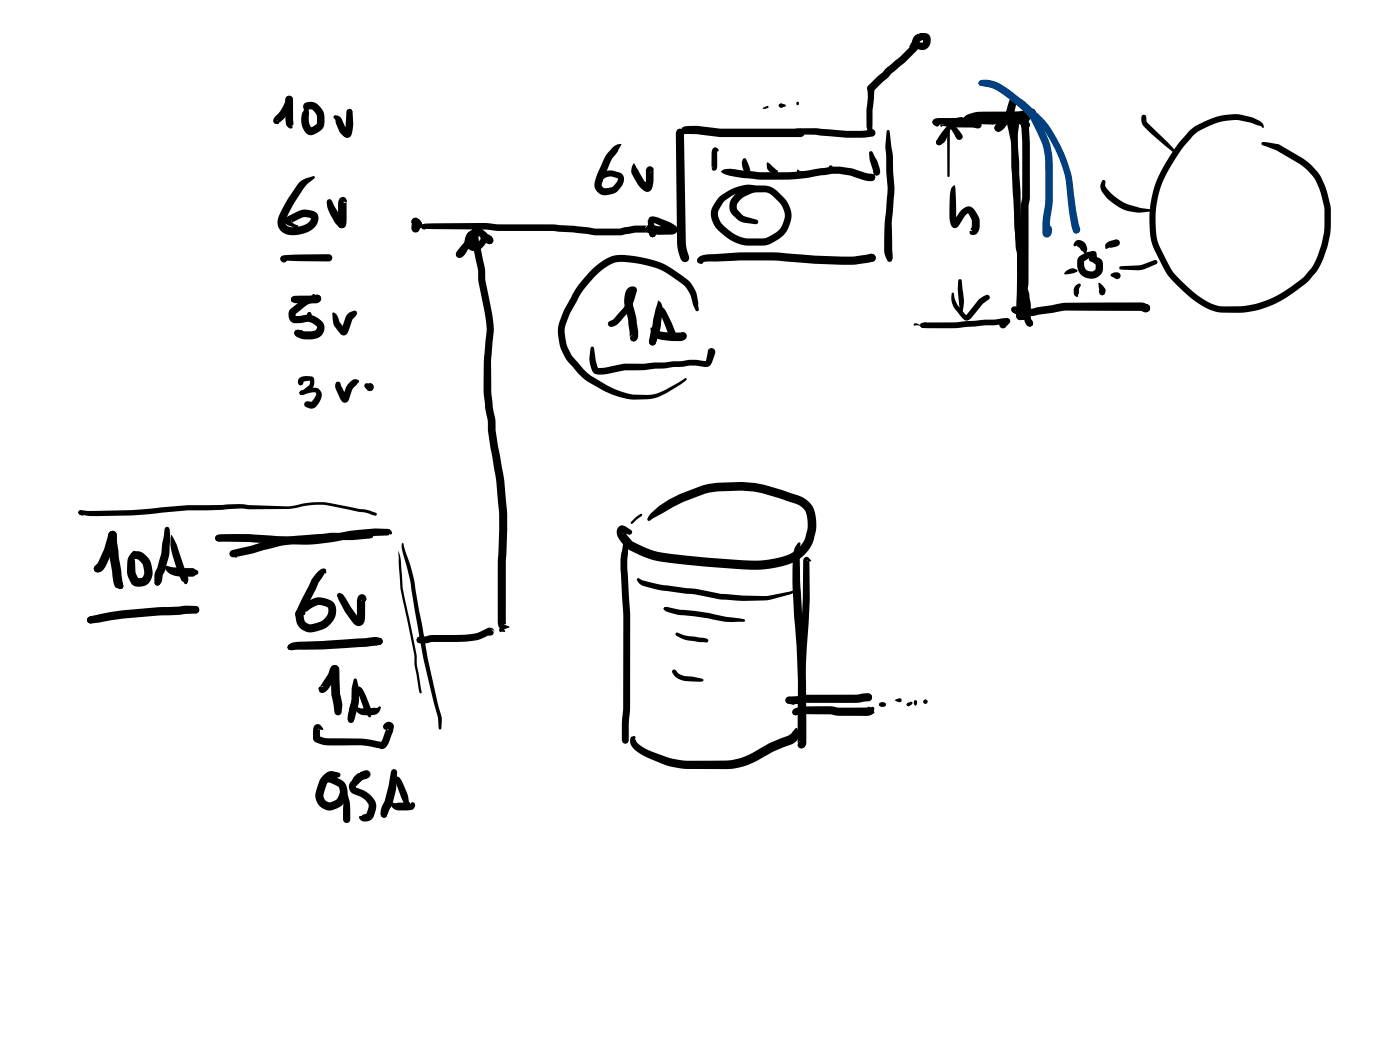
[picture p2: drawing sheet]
<svg xmlns="http://www.w3.org/2000/svg" width="285mm" height="214mm" viewBox="0 0 285 214" stroke-linecap="round" stroke-linejoin="round" font-family="sans-serif">
<g fill="#000">
<path d="M177.4 16.9l2.3-2.2 .8-.9 2.8-2.3 2.2-2.2 .7-1 .9 .2 .2 .9-.6 .9-2.4 2.3-2.8 2.4-.8 .9-2.6 2.4a.82 .82 0 0 1-1.3 .2 .82 .82 0 0 1 .2-1.3zM186.2 7.3a1.91 1.91 0 0 1 2.8 .2l-1.7 .8-.1 .2 .6 .2 .1-.7 .3 .2h-.5l-.4 .1-1.8 1.4h-.3v-.3a5.4 5.4 0 0 1 1.7-2.3 1.51 1.51 0 0 1 2.6 .8 1.94 1.94 0 0 1-.9 2.1 1.94 1.94 0 0 1-2.3-.3 1.63 1.63 0 0 1-.1-2.4zM58.3 19.7a.87 .87 0 0 1 1.2 .1 .87 .87 0 0 1 .1 1.1l-.5 1.3a5.4 5.4 0 0 1-2.4 2.7l-.3-.4 .4 .5a.73 .73 0 0 1-1.1 0 .73 .73 0 0 1 .2-1.1l.1-.2a6.6 6.6 0 0 0 2.1-3.1zM58.3 19.7a.86 .86 0 0 1 1.1 0 .86 .86 0 0 1 .3 1l.1 4.4-.2 .4-.2 .1 .1 .1a.44 .44 0 0 1-.3 .5 .44 .44 0 0 1-.5-.2l-.1-.1a1.57 1.57 0 0 1-.5-1.5v-4.1zM62 21a2.39 2.39 0 0 1 2.8 .4 4 4 0 0 1 .8 4.9l-.8 .6a1.85 1.85 0 0 1-2.3 .4 4.1 4.1 0 0 1-.5-5.2l.4-.8a5 5 0 0 1 .5 3.2l.1 .8 .4 .7h-.2l1.3-.8v-1.8l-.8-1-.4-.1h-.6v-.3l-.3 .7a.64 .64 0 0 1-.6-.7l-.1-.5zM61 37l1.2-.7 1.6-.4h.2l.1 .2-1.6 1.4-.8 1.1a23.3 23.3 0 0 0-3.6 6.5 1.08 1.08 0 0 0 1.3 1.2 4.2 4.2 0 0 0 3.7-1.4l.2-.6 .1 .2-1.4-.3-2.7 1.1v-.4a1.11 1.11 0 0 0 1 .9l.4 .1a.4 .4 0 0 1-.2 .4 .4 .4 0 0 1-.5 0l-.8-.2a1.07 1.07 0 0 1-1.2-.9 1.07 1.07 0 0 1 .7-1.2l1.9-1a3.7 3.7 0 0 1 3.1-.1 1.8 1.8 0 0 1 .6 3 6 6 0 0 1-6.6 1.5 2.79 2.79 0 0 1-.7-4 38.9 38.9 0 0 1 4-6.4zM68 23.6a1.18 1.18 0 0 1 1.3 .2l1.2 2.4-.1-.1 .6 .6-.3-.1-.6 .3 .4-4.1 .2-.5 .5-.1 .4 .1 .2 .5a11.3 11.3 0 0 1-.1 4 1.09 1.09 0 0 1-1.5 1.1l-.9-.8a5.4 5.4 0 0 1-1-2.4v-.2l-.4-.7zM70.7 22.3l.5-.1 .4 .1 .2 .5-.5 .6h-.3l-.5-.6zM124.7 30a2.33 2.33 0 0 1 1.8-.7l-.4 .8a4.9 4.9 0 0 1-1.4 2.2l-.6 1.2a14.3 14.3 0 0 0-1.6 4.2l.6 .6 1.7-.3 .8-1 .2-.6-1.2-.5a2.19 2.19 0 0 0-1.9 .7l-.2 .6a.68 .68 0 0 1-.7-.2 .68 .68 0 0 1-.1-.8 2.66 2.66 0 0 1 3.2-1.4l1.2 .3a1.81 1.81 0 0 1 .3 3 3.6 3.6 0 0 1-4.4 1.3 2.16 2.16 0 0 1-.8-2.7l1.1-2.8a9 9 0 0 1 2.4-3.9zM129.1 33.2l2 3.5 .9 .9h-.3l-.4 .2 .2-1v-2.1a.75 .75 0 0 1 .9-.8 .75 .75 0 0 1 .6 1l-.7 .1a.5 .5 0 0 0 .8-.3l-.1 2.3a1.93 1.93 0 0 1-1.1 2.1 3.4 3.4 0 0 1-2.2-1.9l-.5-.9a2.42 2.42 0 0 1-.1-3.1zM137.9 26.4a.72 .72 0 0 1 .8-.1 .72 .72 0 0 1 .4 .6l-.3 .8-.4 .2a1.26 1.26 0 0 1-.6-1.2zM138.9 26l.2-.1a6 6 0 0 1 3.1-.3l.3 .1a34.7 34.7 0 0 0 8.4 .5h12.1a.85 .85 0 0 1 .8 .9 .85 .85 0 0 1-.8 .8h-12.1a36.4 36.4 0 0 1-8.9-.6h-2.3l.3-.2a.74 .74 0 0 1-1.1 0 .74 .74 0 0 1 0-1.1z"/>
<path d="M137.9 26.4a.83 .83 0 0 1 .9-.1 .83 .83 0 0 1 .5 .8l.3 22.4 .2 1.3 .5 1.3a.9 .9 0 0 1-.6 1.3 .9 .9 0 0 1-1.2-.8l-.4-1.4-.2-1.7-.3-22.4zM138.9 26.1a.73 .73 0 0 1 1.1 .1h-.3l.5 .2 .1 .4a.93 .93 0 0 1-1.5 .2l-.1-.4zM145.2 30.2l.1-.1a.65 .65 0 0 1 .7 0 .65 .65 0 0 1 .3 .7l-.3 .1-.4-.1 .4-.1v3.4l-.2 .5-.5 .2-.3-.2-.1-.2 .1-.3 .3-.1-.4 .1v-3zM146.9 34.8a4.3 4.3 0 0 1 3.6-.2 53.8 53.8 0 0 0 17.4-.4l1.2-.2 1.9-.1 2.3 .4 1 .3a6.5 6.5 0 0 0 3.2 .8 .72 .72 0 0 1 .7 .7l-.2 .5-.5 .3a8.1 8.1 0 0 1-4.1-1.1l-2.4-.4h-1.6a61.6 61.6 0 0 1-14.8 1.2l-1.3-.2a16 16 0 0 1-6.4-1.3l-.1-.2zM151.3 32.3l.3-.1 .3 .1 .7 1.7 .3 1.1-.2 .4-.4 .2a2.67 2.67 0 0 1-1-3.4zM146.4 40.2a9.6 9.6 0 0 1 6.7-2.5l2.3 .9 .2 .2-.2 .2-1.4-.1a7.6 7.6 0 0 0-7 2.7l-.3 .6a2.77 2.77 0 0 0 .8 3.9 7.5 7.5 0 0 0 6.3 2.4h1.2a5.1 5.1 0 0 0 4.8-4.4l-.1-.7a6.4 6.4 0 0 0-3.5-4.2h-2.3l-.9 .2-1.9 .9-1 1.3-.1 .6 .1 .5 1 1.1 .6 .3 2.3 .6 .3 .2 .1 .3-.1 .3-.4 .2-2.8-.5-.8-.3-1.2-1.2a2.83 2.83 0 0 1 .3-3.8l.4-.5a7.1 7.1 0 0 1 3.1-1.5l1-.1h1.9a5.3 5.3 0 0 1 3.6 2.3 5.6 5.6 0 0 1-2 9.3l-.7 .3a11.1 11.1 0 0 1-7.8-.7 8 8 0 0 1-4-4.2l-.2-1a3.9 3.9 0 0 1 1.1-2.9zM156.1 33.2l.2-.2 .4 .3 1.6 1.4a.53 .53 0 0 1-.1 .5 .53 .53 0 0 1-.6 .1 1.73 1.73 0 0 1-1.5-2.1zM161.9 26.3l1.1-.2 3.9 .1a45.7 45.7 0 0 0 9.5 .4l1-.3a.78 .78 0 0 1 .9 .7 .78 .78 0 0 1-.8 .8 34.1 34.1 0 0 1-8.5-.1l-3-.3h-3.7l.4-.3v-.3l.1 .5-.1 .3-.3 .2a.9 .9 0 0 1-.5-1.5zM162.3 34.7l.1-.2 .6 .3 1.3 .3a.63 .63 0 0 1-.7 .8h-.6l-.4-.3-.3-.4zM168.8 33.8l.3-.2 .4 .3 .2 1.2-.3 .1-.5-.4-.2-.7zM176.8 17.4a.83 .83 0 0 1 1.1 .1 .83 .83 0 0 1 .1 1.1v1.3a25 25 0 0 0-.4 5.8v.4l-.2-.1 .2 .3a.57 .57 0 0 1-.7 .4 .57 .57 0 0 1-.4-.7l-.1-.3a26 26 0 0 1 .3-5.9v-.1a3.8 3.8 0 0 1 .1-2.3zM176.7 35.5l.3-.1 1 .3 .2 .4-.2 .5-.5 .2-.4-.1-.4-.7z"/>
<path d="M176.8 26l.5-.1 .2 .1 .1 .2-.1 .4-.3 .2-.4-.1-.1-.4zM177 30.9l.3-.1 .4 .2 .8 1.7 .6 1.5 .1 .9-.2 .5-.5 .2a1.15 1.15 0 0 1-.8-1.2l-.6-2.1-.2-1.4zM180.6 26.5l.2-.1 .3 .4 .7 5v3a27.7 27.7 0 0 1 0 8 43.7 43.7 0 0 0-.1 8.2l.1 1.3-.3 .9-.4 .2-.4-.2-.3-.6a6.1 6.1 0 0 1-.4-3.5l.3-5a33.4 33.4 0 0 0 .2-8.8l-.2-5.7zM196.6 24.4l.3-.2 5.3-.2 2.1-.2 3-.1 1.3-.2a.8 .8 0 0 1 1.1 .6l-.2 .5-.9 .2a13.4 13.4 0 0 1-4.5 .3l-1.9 .3-5.3-.2-.3-.1-.2-.4zM196.5 23.7l.8-.5a7.3 7.3 0 0 1 3.2-.5 47.9 47.9 0 0 0 8.4-.3l.6-.2a.91 .91 0 0 1 1.2 .3 .91 .91 0 0 1-.3 1.2l-.7 .1 .2-.1a3.6 3.6 0 0 1-2.4 .6h-8.3l-1.8 .4-.3-.3 .5 .6a.75 .75 0 0 1-1.2 .1 .96 .96 0 0 1 .1-1.4zM203.8 24a2.97 2.97 0 0 1 3.7-.4l2.1 1.3 .1 .6-.2 .4-.4 .2-.6-.4 .1 .3-1.9-1.3-.9-.2-.6 .1a2.96 2.96 0 0 0-1.3 1.5l-.1 .1 .1-.3v.2a.73 .73 0 0 1-.7 .7l-.4-.2-.3-.4v-.4zM205.8 20l.5-.2 .4 .1 .2 .6-.3 .5-.3 .1-.4-.1-.3-.5zM205.2 22.7l.8-.2 .2 .2-.4 .4 .3 1.4a28.1 28.1 0 0 1 1.4 8.7l.3 6.1a65.1 65.1 0 0 0 .6 12l.2 13.1a.84 .84 0 0 1-.9 .8 .84 .84 0 0 1-.8-.8l.2-13.3a55.8 55.8 0 0 1-.6-11.8l-.3-6.1a35.2 35.2 0 0 0-1.3-8.6 2.18 2.18 0 0 1 .3-1.9zM205.7 20.1l.6-.3 .4 .2 .2 .8a8.7 8.7 0 0 1-2.8 5.7 .83 .83 0 0 1-1.2 .2 .83 .83 0 0 1-.2-1.2l.5-.2h-.2l1.8-2.4zM208.5 25.1l.7-.1-.1-.1 .4 .2 .1 .4-.1 .4-.4 .2-.3-.2-.4-.6zM206.5 24.1a2.16 2.16 0 0 1 1.6-.3l.6-.2-.2 .2 .5-.3 .5 .2 .2 .5-.1 .3-.3 .2-.6 .3-1.5 .1 .3-.3-.1 1.1a42.2 42.2 0 0 0-.2 7.8l.9 16.6 .3 1.3v3.1l.6 3.4 .5 1.6 .3 1.9 .1 3.2 .3 .5-.5-.1 .5 .2 .2 .4-.2 .5a1.12 1.12 0 0 1-1.6-1.1l-.1-3.4-.3-1.8-.5-1.7-.6-3.6v-3l-.3-1.3-.9-16.7a39 39 0 0 1 .3-8.4v-.8zM208.5 22.6l.5-.3h.6a.84 .84 0 0 1 1.3 .4 .84 .84 0 0 1-.8 1.1l-.8-.2 .3-.1-.2 1.7 .3 3.7v11.4l-.3 1.8v15l-.1 1.4a7.5 7.5 0 0 0-.5 3.7l.3 .8v1.4a.75 .75 0 0 1-.8 .7 .75 .75 0 0 1-.7-.7l-.1-1.1-.3-1.2a10.6 10.6 0 0 1 .6-4.3v-13.2a11.9 11.9 0 0 1 .3-4.1v-.2a125.2 125.2 0 0 0-.2-14.4v-1.2a3.4 3.4 0 0 1 .6-2.1z"/>
<path d="M57.3 52.2l.6-.2 2.2-.2h6.8a.74 .74 0 0 1 .8 .7 .74 .74 0 0 1-.8 .7l-9-.2 .1-.4-.1 .1 .3 .1 .1 .3a.7 .7 0 0 1-1 .1 .7 .7 0 0 1 0-1zM66.7 40.7l.4-.2a1.69 1.69 0 0 1 .9 1.3l1.4 2.5 .6 .7a.82 .82 0 0 1 .4 .9 .82 .82 0 0 1-.8 .6 3.4 3.4 0 0 1-1.8-1.9l-1.1-2.3-.2-1.2zM69.1 40.4a.83 .83 0 0 1 1-.2 .83 .83 0 0 1 .5 .9h-.6a.32 .32 0 0 0 .2 .2 .32 .32 0 0 0 .4-.1v4a.91 .91 0 0 1-.7 1.2 .91 .91 0 0 1-1.1-.8l.2-.5-.2 .2v-4zM84.1 45.2a1.03 1.03 0 0 1 1.2-.2 1.03 1.03 0 0 1 .6 1.1l-.5 .5h-.5l.4-.2 .2-.3a.92 .92 0 0 1-.9 1.3 .92 .92 0 0 1-.8-1.3zM84 44.6a1.16 1.16 0 0 1 1.8 1 .75 .75 0 0 0-.7-.7 .89 .89 0 0 1 .5 1.5 .89 .89 0 0 1-1.5-.4l-.1-.3 .1 .3-.1-.2a.86 .86 0 0 1 0-1.2zM84 44.6l.3-.2h.6l.9 .9v.4l-1.5 .3-.4-.3-.1-.5zM85.9 45.8l.9-.3 11.9-.1 2.9 .3h11l7.2 .6a12.9 12.9 0 0 0 4.6 .2h1.9l1.6-.3a10.1 10.1 0 0 1 3.9-.3l-.3 .3-.1 .3 .6-.7 .6 .7a.85 .85 0 0 1-.8 .8l-2.6 .1-2.7 .5h-2.1a15.4 15.4 0 0 1-4.9-.3l-6.9-.6h-11l-2.9-.3-12.3-.1 .2-.2-.4 .2-.3-.1-.2-.3zM85.9 45.8l.3-.1 .3 .1 .3 .6-.1 .2a.65 .65 0 0 1-1-.4zM131.9 44.9l.2-.1 .5 .5 .5 .6 .3 .7a1.13 1.13 0 0 1-.5 1.7l-.5-.2-.5-1.2zM132.3 44.2a2.5 2.5 0 0 1 2.3 .3l2.1 .9a1.44 1.44 0 0 1 1.2 1.8l-.3 .3-.6 .2a12.8 12.8 0 0 1-4.6-.2l.5-.1-.5 .1a.9 .9 0 0 1-.8-1 .9 .9 0 0 1 1.1-.7l1.4 .3h2.6a.63 .63 0 0 0-.2 1l-.8-.6-3-1.2 .4-.5v.5l.5 2.3-.2 .5-.5 .2-.5-.2-.2-.5a6.2 6.2 0 0 0-.2-2.7zM131.8 46a.87 .87 0 0 1 .9-.1 .87 .87 0 0 1 .6 .8l-.4-.6a.8 .8 0 0 1 .5 .9 .8 .8 0 0 1-.7 .7 1.02 1.02 0 0 1-1-.5 1.02 1.02 0 0 1 .1-1.2zM142.2 52.5a2.89 2.89 0 0 1 2.4-.7 109.4 109.4 0 0 1 21.3 .2l7.6 .2 4-.5 .6 .2a.82 .82 0 0 1 .1 1 .82 .82 0 0 1-.8 .4h.1l-4 .6-7.6-.2a133 133 0 0 0-22.6-.4l-.4 .1v-.4l-.2-.2 .5 .6a.69 .69 0 0 1-.8 .3 .69 .69 0 0 1-.5-.8z"/>
<path d="M174.9 52.6l2.6-.9a.82 .82 0 0 1 .8 .5 .82 .82 0 0 1-.3 1l-.4 .1-2-.1-.7-.2zM59.5 60.4l.4-.1 .4 .2 .2 .5-.3 .5-.3 .1-.5-.2-.2-.4zM59.3 60.7l.6-.5h4.4l-.3 .1-.2 .4 .3-.5 .5-.2a.89 .89 0 0 1 .7 1 .89 .89 0 0 1-1 .8l-4.4-.1 .3-.1h-.3l-.5-.2-.2-.4zM60.2 67.3l1.2-.1 .2 .1 .1 .3-.1 .2-1 .6-.5-.2-.2-.4zM59.4 60.6l.5-.2 .4 .2 .2 .4-.2-.2 .2 .8-.2 .1-.9-.4-.2-.3zM60.9 77l.5-.3 .7-.1a1.73 1.73 0 0 1 1.8 .4 2.04 2.04 0 0 1-.8 2.5l-1.3 .9a.54 .54 0 0 1-.6-.1 .54 .54 0 0 1-.1-.6l.5-.1-.1-.1 1-.7a1.18 1.18 0 0 0 .6-1.5l.3 .2-1.7 .3 .1-.1-.2 .6-.4 .2a.81 .81 0 0 1-.5-1.1zM61.2 79.6l.3-.1a6.6 6.6 0 0 1 2.9-.5 1.62 1.62 0 0 1 .9 2.4 2.27 2.27 0 0 1-1.8 1.8l-1.4-.4-.2-.5 .2-.4 .4-.2 .9 .1 .8-1.1 .2-.5-.1-.3h-1l-1.9 .5-.3-.1-.1-.3zM59.1 62.9l1.4-1.1a5.5 5.5 0 0 1 4.4-1.7 .78 .78 0 0 1 .3 1.1 .78 .78 0 0 1-1.1 .1l.4 .2-.5 .1a4 4 0 0 0-2.6 1.3l-1.3 1.1 .1-.1 .1 .6-.3-.2 2.5-.2a3.9 3.9 0 0 1 3.5 2.3 2.24 2.24 0 0 1-1.5 2.5 5.1 5.1 0 0 1-4.4-.6 .91 .91 0 0 1 0-1l.5-.2 .5 .3-.1-.2 1 .2 1.4 .1 .8-.3 .4-.4-.1-.3-.5-.4-1-.5-2.1 .2a1.91 1.91 0 0 1-1.6-.3 2.1 2.1 0 0 1-.2-2.6zM67.7 63.7a.94 .94 0 0 1 1.1 .8l.4 1.2 1.1 1.4a.59 .59 0 0 0-.8 0l1.2-3 1-.7 .5-.2 .4 .2a1.23 1.23 0 0 1-.7 1.4l-.2 .3-.5 1.7a1.36 1.36 0 0 1-1.6 1.4l-1.6-2-.3-1.1zM68.4 77.8l.4-.1 .4 .1 .2 .8 1.2 2.2a.58 .58 0 0 0-.9 .1 5.8 5.8 0 0 1 1.6-3.2 1.16 1.16 0 0 1 1.5-.4l.2 .1 .1 .2-.7 .9a3.2 3.2 0 0 0-1.2 2.3 1.1 1.1 0 0 1-1.4 1.1l-.5-.7-1-2.1v-.9zM74.3 78.2l.4-.2 .9 .1a.82 .82 0 0 1 .4 1.1 .82 .82 0 0 1-1.1 .4l-.7-.8v-.3zM74.5 78.5l.3-.1a.74 .74 0 0 1 1.2-.1 .74 .74 0 0 1-.2 1.1l-.5 .2-.8-.5-.1-.3z"/>
<path d="M207.3 62.4l.4-.2 .5 .2 .2 .5 .2 1.5a.84 .84 0 0 1-.9 .8 .84 .84 0 0 1-.8-.8l.2-1.5zM208 63l.3-.1 .3 .1 .5 1.4a.75 .75 0 0 1-.8 .7 .75 .75 0 0 1-.7-.7zM206 62.6l.7-.2 1.1 .3-1.1 .5 .2-.2-.1-.4 1.4 .3a6.2 6.2 0 0 0 3-.3l2.3-.4a21.2 21.2 0 0 1 7.1-.6h11.8l1 .3h-.2a.84 .84 0 0 1 .9 .4 .84 .84 0 0 1-.1 1l-.6 .3-1-.3h-11.8a20.2 20.2 0 0 0-6.9 .5l-2.3 .3a6.6 6.6 0 0 1-5.2-.5 .7 .7 0 0 1-.2-1zM209.5 65.2l.3-.2a.76 .76 0 0 1 .5 .8 .76 .76 0 0 1-.6 .7l-.5-.2-.1-.5zM232.6 62.1l.3-.1 .7 .1a.73 .73 0 0 1 .6 .8 .73 .73 0 0 1-.8 .6l-.5-.1-.3-.3 .4 .1-.5-.5z"/>
<circle cx="139.4" cy="26.6" r=".74"/>
<circle cx="177.5" cy="36.1" r=".71"/>
<circle cx="203.2" cy="26.1" r=".74"/>
<circle cx="209" cy="24.1" r=".64"/>
<circle cx="209.1" cy="25.5" r=".62"/>
<circle cx="69.6" cy="45.6" r=".82"/>
<circle cx="60.6" cy="67.8" r=".66"/>
<circle cx="61.4" cy="80" r=".45"/>
<circle cx="233.3" cy="62.7" r=".83"/>
</g>
<g fill="#000">
<path d="M135.7 46.5l.4-.2 .5 .3 .2 .3-.2 .4-.5 .2-.4-.1-.2-.5z" fill-rule="evenodd"/>
<path d="M135.9 46.6l.5-.1v.9l-.2 .1-.3-.2-.2-.4z" fill-rule="evenodd"/>
<path d="M62.6 63.9h.8v.1l-.1 .4-.3 .1-.4-.1z" fill-rule="evenodd"/>
<path d="M62.6 63.7l.4-.1 .3 .1 .1 .3-.3 .4h-.3l-.3-.4z" fill-rule="evenodd"/>
<circle cx="136.4" cy="46.9" r=".44"/>
<circle cx="63" cy="63.9" r=".41"/>
<circle cx="63.8" cy="60.1" r=".24"/>
<circle cx="63.9" cy="60.1" r=".24"/>
</g>
<g fill="#004080">
<path d="M199.4 16.5l.4-.1 .3 .1 .5 .6a.65 .65 0 0 1-1.1 .3l-.3-.5z"/>
<path d="M199.5 16.4a6 6 0 0 1 5.4 1.5 23.2 23.2 0 0 1 6.3 5.7 20.3 20.3 0 0 1 3 7.5 84.4 84.4 0 0 1 .1 10.6 20.7 20.7 0 0 0-.5 5.6 .65 .65 0 0 0-1-.3l.1-.2a1.01 1.01 0 0 1 .7-.9l.4 .2a1.61 1.61 0 0 1-.7 2.3 .96 .96 0 0 1-1.1-1.1 25.3 25.3 0 0 1 .6-6.2v-6.5a13.3 13.3 0 0 0-1.1-6.6l-1-1.9a11 11 0 0 0-4.2-5.1 13.6 13.6 0 0 0-5.3-3.2l-1.8-.5-.2-.4z"/>
<path d="M204.9 19.2l.3-.1 2.5 .9a24.1 24.1 0 0 1 9.5 12.6 22.9 22.9 0 0 1 1.6 7.6 26.4 26.4 0 0 0 1.1 6.5l-.3 .7-.5 .2a.75 .75 0 0 1-.7-.9l-.1 .1a56 56 0 0 1-1.2-9.4 26.2 26.2 0 0 0-5.8-12.4l-4.3-4-2-1.2-.2-.4z"/>
<path d="M218.5 46.3l.8 .1-.2-.3 .5 .2 .2 .5-.2 .5-.5 .2-.3-.2-.3-.8z"/>
<circle cx="199.8" cy="16.9" r=".55"/>
<circle cx="219.2" cy="46.8" r=".73"/>
</g>
<g fill="#000">
<path d="M190 24.4l.4-.2 .7-.2h3.5l1.3-.2 .4 .2 .2 .4-.2 .4-.5 .3a4.1 4.1 0 0 1-2.2 .3h-2.9l.2-.2-.5 .2-.4-.1-.2-.4zM190 24.4l.4-.1 .4 .1 .5 .9-.2 .4a.88 .88 0 0 1-1-.3 .88 .88 0 0 1-.1-1zM192.5 26.1a1.44 1.44 0 0 1 2.3-.1l.8 1a.94 .94 0 0 1 0 1.4 1.13 1.13 0 0 1-1.3-1l-.6-1.1-.6 .2a6.4 6.4 0 0 0-1.4 2.6l.1-.1-.2 .4-.4 .2-.4-.2-.2-.6 .8-1.3zM191.7 25.6l2.1-.9a19.7 19.7 0 0 1 5.1 .1l.3 .1-.4 .2-.1 .2 .2-.3 .4-.2 .4 .2 .2 .4a1.06 1.06 0 0 1-1.7 .6l-4.5-.1zM192.9 25.4l.2-.1 .3 .3v10.2l-.3 .3-.2-.3zM193.7 24.3l.3-.2 .2 .1 .1 .3-1.7 4-.4 .5-.6 .4-.4 .2-.4-.2-.2-.4v-.3l.8-.7 .6-1.1zM194.1 37.8l.2-.1 .2 .2v.5l.2 5.9 .2 1a.58 .58 0 0 0-.8-.1l1.2-1.8a2.12 2.12 0 0 1 2.5-1.2 4.7 4.7 0 0 1 1.6 2.3l.1 1.6a1.44 1.44 0 0 1-1.9 1.7l-.2-.3 .1-.5 .4 .1a.67 .67 0 0 1 0-1.1v-1.1l-.8-1.5 .1-.1-.7 .6-1.2 1.9a.93 .93 0 0 1-1 .6 .93 .93 0 0 1-.8-.9l-.1-.3a25 25 0 0 1 .3-6.9zM224.5 36.7h.5v1.1a9.4 9.4 0 0 0 5.1 3.9l2.1 .7 2 .2 .2 .2-.2 .3a9.5 9.5 0 0 1-5-.3 8.6 8.6 0 0 1-5.2-4.6l.1-.7zM232.5 23.5l.4-.2 .3 .2 .3 1.4 1.6 1.5a30.3 30.3 0 0 1 4.6 4.7l-.3 .3a31.4 31.4 0 0 1-5.1-4.2l-1.7-1.9-.2-.8zM242 26.8a14.2 14.2 0 0 1 10.9-3.4 6.6 6.6 0 0 1 4.3 2l.2 .5-.2 .2-.4-.4-.5-.1a11.6 11.6 0 0 0-8.2-.7l-2.5 1-2 1.1a30.1 30.1 0 0 0-7.6 12.2 21.5 21.5 0 0 0-.2 10.2l.4 1.1a21.3 21.3 0 0 0 10.1 11.2l.7 .3a5.9 5.9 0 0 0 2.8 .4 19.3 19.3 0 0 0 13.4-4.3l2.4-1.9a10.8 10.8 0 0 0 2.6-4 17.9 17.9 0 0 0-.5-15.8 11.9 11.9 0 0 0-3-3l-4.9-2.8-2.7-1-.3-.4 .1-.2h1.1l2.4 .4 5 2.9a11.3 11.3 0 0 1 4.8 6.7 19.9 19.9 0 0 1-2.3 16.5 15.8 15.8 0 0 1-4.7 4.2 20 20 0 0 1-14.1 4 10.7 10.7 0 0 1-6.5-3 24.1 24.1 0 0 1-5.4-5.5l-1.5-3a11.9 11.9 0 0 1-1.7-6.8 21.9 21.9 0 0 1 4.2-13.7l1.9-2.7zM96.5 47.4a1.88 1.88 0 0 1 2.6 .1l.8 .8-.6 .1 .4-.2a.76 .76 0 0 1 .6 1.2 .76 .76 0 0 1-1.3 0l-1-1.2h-.7l-2.3 2.5-.9 1.2v-.4l.1 .3-.2 .5-.5 .2a.81 .81 0 0 1-.7-.6 .81 .81 0 0 1 .3-.9l1-1.1zM95.4 47.3l.1-.1a2.85 2.85 0 0 1 2.9-.4 2.52 2.52 0 0 1 .4 3 2.52 2.52 0 0 1-2.7 1.3 2.22 2.22 0 0 1-1.3-1.9 2.22 2.22 0 0 1 1.1-2.1h1.3l.1 .1-.8 .5a1.5 1.5 0 0 0-.4 1.6l.3 .4 .3 .1 .7-.6a.82 .82 0 0 0 .1-1.3l-1 .3-.8 .9a1.23 1.23 0 0 1-.7 1.1l-.3-.1a2.94 2.94 0 0 1 .7-2.8z"/>
<path d="M96.4 45.7l.5-.2 .5 .2 .2 .5-.4 .6a1.78 1.78 0 0 1-.4 1.5l-2.3 3.7a1.09 1.09 0 0 1-1.3 .4l-.4-.6 .2-.5 .5-.2 .3 .1-.5-.1 2.8-4.2 .6-.3-.3-.1-.2-.3zM98.6 47.7h.3a1.43 1.43 0 0 1 1.5 1.5l-.3 .4-.4 .1a.73 .73 0 0 1-.7-1l.1 .4-.3-.6-.3-.3zM193.8 59.6h.4l.2 1.3 .6 1.2 1.9 2.2h-.2l1.4-1.8a5.3 5.3 0 0 1 2.6-2.4l.3-.1 .4 .2 .1 .3a2.29 2.29 0 0 1-1.3 1.3l-2.2 2.6a1.16 1.16 0 0 1-1.9 .6l-1.3-1.7a3.9 3.9 0 0 1-1-3.5zM195.2 56.9l.3-.1 .2 .1 .1 .3 .5 4-.3 2.2-.3 .3-.2-.3a19.6 19.6 0 0 1-.3-6.5zM217 55.2l.1-.1a1.58 1.58 0 0 1 2.3 0l-.1 .2-.7 .3-1.8 .3-.2-.2zM218.9 49.2a1.47 1.47 0 0 1 2.2 .6l.3 .7a1.14 1.14 0 0 1-.5 1.1l-.7-.5-.4-.7-.4-.1-.1-.3-.4 .2-.3-.1-.1-.2zM219.1 58.1l.6-.4 .4 .4-.4 .6-.2 1.2a.4 .4 0 0 1-.2 .6 .4 .4 0 0 1-.5-.4l-.2-1.1zM219.6 52.3a5 5 0 0 1 3.3-1.2 1.05 1.05 0 0 1 .4 1.4l-.1 .1-.8-.4 .3 .1-1.1 .3-1 .6h.1v.6a1.35 1.35 0 0 0 .8 1.3 1.35 1.35 0 0 0 1.5-.2l.1-1.2 .1 .2-1.4-.7-.1-.4 .1-.4 .4-.1h1l1 .5 .4 .7v1.3a2.63 2.63 0 0 1-2.5 2 2.63 2.63 0 0 1-2.6-1.8l-.2-1.2a1.85 1.85 0 0 1 .3-1.5zM223.7 57.6l.3 .1 .5 .4a1.31 1.31 0 0 1 .4 1.9l-.5 .2a1.1 1.1 0 0 1-.7-1.1l.1 .1zM225.2 49.6l.8-.5 1.3-.4 .5 .2 .2 .5-.1 .4-.3 .3-1.3 .3h-.4l-.6 .3a.83 .83 0 0 1-.1-1.1zM226.2 55.8l.3-.1a1.42 1.42 0 0 1 1.5 0l.2 .5-.2 .5-.5 .2-1.3-.6-.1-.3zM228 54.3l4.2-.3 2.9-1.1 .4 .2 .2 .3-.3 .4-2.3 1-1 .2-3.9-.1-.2-.1-.1-.3z"/>
<path d="M120.3 70.7l.3-.2 .2 .2 .2 .2 .3 2.6 .5 1.5-.1-.1 2.1-.2a11 11 0 0 1 3.9-.7h.4a20.3 20.3 0 0 0 5.1-.2h2.2l5.2-.5h1.2l1.9 .3 .4-2a.79 .79 0 0 1 .9-.7 .79 .79 0 0 1 .6 1l-.6 1.9a1.3 1.3 0 0 1-1.6 .9l-1.8-.3h-1.2l-5.2 .6-1.8 .1a23.2 23.2 0 0 1-5.7 .3l-2.7 .4a7.5 7.5 0 0 1-3.7 .4l-.4-.3-.4-.5-.4-1.7-.1-.7zM127.7 58.8a1.19 1.19 0 0 1 2 0 10.3 10.3 0 0 1-2.4 5.5l-.9 1.1a2.85 2.85 0 0 1-1.8 1.2l-.7-.2-.1-.5a1.22 1.22 0 0 1 .9-.8l1.6-1.7a7 7 0 0 0 2.2-4.4 .65 .65 0 0 0 .5 .7l-.2 .9v1.3a19.4 19.4 0 0 1 1.1 6.8l-.3 .6-.7 .3-.5-.2-.2-.5 .2-.5 .4-.2-.6 .3a22.6 22.6 0 0 0-1.1-6.4v-1.4a3.1 3.1 0 0 1 .6-1.9zM134 62.7a.94 .94 0 0 1 1.5 .6l1.3 2.5 .9 2.2v.4a.69 .69 0 0 1-.6 .8l-.3-.4-.3 .1-.4-.7-1.8-4.8 .1-.1h-.2l-.2 .3a12.1 12.1 0 0 0-.5 6 .68 .68 0 0 1-.6 .7 .68 .68 0 0 1-.7-.7l.9-4.8 .3-1zM132.4 66.8l.3-.1a7 7 0 0 0 4.7 1h1.3a.9 .9 0 0 1 1.1 .8 .9 .9 0 0 1-1.1 .9 10.4 10.4 0 0 1-5.5-.8 2.64 2.64 0 0 1-.8-1.8zM134 61.2a2.19 2.19 0 0 1 .9 2.5l-.7 4-.6 2-.2 .4-.5 .2a.82 .82 0 0 1-.8-1l1.3-5.9zM120.3 55.1a8.8 8.8 0 0 1 6-3.2 20.5 20.5 0 0 1 13.4 4.8 6.4 6.4 0 0 1 2.2 3.3l.4 3-.1 .3-.3 .1a1.37 1.37 0 0 1-.7-1.1l-.5-2-.4-.8a4.1 4.1 0 0 0-1.4-1.7 18.7 18.7 0 0 0-13.7-4.3 13.4 13.4 0 0 0-5.7 4.7l-1.4 1.8-1.6 3a11.9 11.9 0 0 0-1.5 4.7v.4a8.3 8.3 0 0 0 1.9 4.9l1 1a10.1 10.1 0 0 0 2.5 2.5 19.9 19.9 0 0 0 8.6 3.8l3.5 .1a7.2 7.2 0 0 0 2.9-1l4.1-2.4h.3l-.1 .4a22.9 22.9 0 0 1-6 3.5 12.8 12.8 0 0 1-4.7 .5 18.9 18.9 0 0 1-9.3-3.7 21.3 21.3 0 0 1-4.1-4.1 9.8 9.8 0 0 1-.3-11.3l.9-1.7a18.9 18.9 0 0 1 4.1-5.5zM186.1 65.9h.5l.8 .3-1.2 .1-.2-.2zM187.5 65.9l.4-.2a79.7 79.7 0 0 0 12.6-.6l2.5-.1a4.2 4.2 0 0 1 2.5-.1l.2 .5a1.02 1.02 0 0 1-1.3 .5l-1.7 .3h-1.8a75.4 75.4 0 0 1-12.9 .6l-.5-.2-.2-.4zM187.4 66l.2-.2 .8-.2 .3 .3-.6 .8-.2 .1-.4-.2-.2-.4zM203.8 65.4l.1-.1a1.76 1.76 0 0 1 1.6-.4l.2 .5-.1 .2-.7 .9 .1-.3-.3 .5-.5 .2a.78 .78 0 0 1-.7-.9zM16 104.1l.5-.2 2.1 .1a103.8 103.8 0 0 0 11.7-.4l7.9-.7 7-.1 3.4-.2 2 .2 8.8 .2a18.7 18.7 0 0 1 10.5 0l3.2 .6a8.2 8.2 0 0 1 3.6 .9l-.1 .4a1.32 1.32 0 0 1-1.4-.3l-5.4-1.1a18 18 0 0 0-10.3 0l-8.9 .2-1.3-.2-4 .3-7 .1-6.6 .7a98.2 98.2 0 0 1-12.1 .5l-3.2-.3-.3-.1-.1-.4zM16.1 104l.3-.1 .6 .3 .2 .4-.1 .3-.3 .1-.7-.3-.1-.3z"/>
<path d="M22.4 108.3l.5-.2a.87 .87 0 0 1 .9 1.1l-.3 .8a18.6 18.6 0 0 1-2.5 6 1.24 1.24 0 0 1-1.8 .3l-.1-.5a.73 .73 0 0 1 .9-.7h-.4l.6-1.1a20.4 20.4 0 0 0 1.9-5.3zM19.7 114.9l.3-.1 .4 .2 .2 .4-.3 .9-.5 .2-.5-.2-.2-.5zM22.3 108.3a.9 .9 0 0 1 1-.1 .9 .9 0 0 1 .5 1l.4 4.3 .8 5.1-.1-.2 .1 .4h-.4l.4 .1 .2 .4-.2 .5a1.29 1.29 0 0 1-1.4-.1 1.29 1.29 0 0 1-.5-1.2 67.8 67.8 0 0 1-1.1-9.5zM24.1 119l.2-.2-.1 .2h.2l.4-.5a1.06 1.06 0 0 1 0 1.4h-.2l-.4-.1-.2-.5zM27 112.3l.3-.2 .3 .3-.2 1.3 .2 2.1a3.4 3.4 0 0 0 .6 2.1l-.1-.2a1.01 1.01 0 0 0 1.3-1.2l-.5-1.8-.8-.8-.8-.1 .1-.5-.2 .2a.52 .52 0 0 1-.5-.4 .52 .52 0 0 1 .2-.6l.3-.1a3.1 3.1 0 0 1 3.6 2.7 3.2 3.2 0 0 1-1.3 4.2 2.27 2.27 0 0 1-3.3-1.6 8 8 0 0 1-.1-4.2zM32.2 117.1l.2-.2 .2 .2v1.6l-.2 .4-.4 .1-.4-.2-.1-.4zM33.7 115.3l.3-.1 .9 .3 1.9 .2h2.5l1 .5 .1 .3-.1 .4-1 .5a8.6 8.6 0 0 1-4.9-.7l-.8-1zM33.7 107.4l.3-.2 .4 .2 .1 .4 .1 2.3a18.4 18.4 0 0 1-1.5 7.1v.2a1.9 1.9 0 0 1-.5 1.5l-.5 .3-.5-.1-.2-.5 .2-2.1a22.6 22.6 0 0 0 1.6-6.7zM34.9 108.9a13.1 13.1 0 0 1 1.6 3.7l1.7 4.6a1.31 1.31 0 0 1-.4 1.8l-.8-.8-.3-.4-1.6-4.8a7.9 7.9 0 0 1-.2-4.1zM44 109.1l.3-.2a65.7 65.7 0 0 1 10.9 .1l7.2 .3a49.6 49.6 0 0 0 9-1.2l1.9-.2a20.5 20.5 0 0 1 6-.1h.1a.79 .79 0 0 1 .3 .9l-.5 .1-.1 .2a49.6 49.6 0 0 0-11.5 1.4l-4.6 .5-6.6-.1a110.4 110.4 0 0 0-11.8-.6l.3-.1-.4 .1-.5-.2-.2-.4zM44 109.1l.5-.1 .8 .5 .7-.2 .2 .2-.6 .5-.5 .2a.8 .8 0 0 1-1-.1 .8 .8 0 0 1-.1-1zM46.9 112.3l.5-.3 3.8-.9 2.1-.7a33.4 33.4 0 0 1 7.8-1.4l6.2-.5h1.8a30 30 0 0 1 6.6 .4l.3 .3-.3 .3a30 30 0 0 1-6.6 .5h-1.6l-6.3 .6a51 51 0 0 0-10.3 2.2l-3.4 .7a.74 .74 0 0 1-.8-.8z"/>
<path d="M47 112.2a.67 .67 0 0 1 1 .1l-.1 .2 .4 .8-.1 .2-.1 .1-.9-.4h-.2a.63 .63 0 0 1 0-1zM64.8 116.3l.4-.3a.62 .62 0 0 1 .8-.3 .62 .62 0 0 1 .3 .8l-.4 .1 .2 .1-.1 .1-1.2 1.9v-.1l-3.1 6.7a.82 .82 0 0 1-1.1 .5 .82 .82 0 0 1-.4-1.1l2.5-5.2a7.7 7.7 0 0 1 2.1-3.2zM65.7 115.9l.3-.1 .3 .1 .1 .8-.2 .1-.5-.3-.1-.3zM81.1 112.1l.3 .8a33.9 33.9 0 0 1 .6 7l2.8 13.4 .1 2.2 1 5.5-.3 .2-.2-.2-.1-.6-.9-4.9v-2.1l-1.8-8.6a51.8 51.8 0 0 1-1.5-12.6zM82 110.5l.2 .2 .5 2.1a29.2 29.2 0 0 1 1.9 7.2l1.3 6.8a158.9 158.9 0 0 0 3.4 17.1l.4 1.4a5.3 5.3 0 0 1 .2 3l-.3 .2-.3-.2-.2-2.3-.5-1.9a230.6 230.6 0 0 1-4.9-25l-1.4-5.4a6.4 6.4 0 0 1-.5-3zM127.1 109.8l.2-.1 .3 .1 .1 .3 .2 1.8-.2 4 .6 9.1v19.3l-.3 2.6v3.9l-.2 .5-.5 .2-.5-.2-.2-.5v-4l.3-2.5v-19.1l-.5-8.5a12.6 12.6 0 0 1 .3-4.8zM126 107.2a1.26 1.26 0 0 1 1.7 .2l.9 .7 .1 .3-.1 .3-.4 .2-1.1-.4-.4 .1 .3-.1 .3-.3v.2a4.6 4.6 0 0 0 1.5 1.9l-.2-.1 .3 .1a18.6 18.6 0 0 0 7.6 2.5 196 196 0 0 0 18.1 1.3 13.5 13.5 0 0 0 7.5-2.1l1-1a5.7 5.7 0 0 0 1.3-3.1 5.4 5.4 0 0 0-1-4.5l-1-.7-2-.6a26.9 26.9 0 0 0-16.8-1.6 50.6 50.6 0 0 0-10.6 5 1.1 1.1 0 0 1-1.1 .5 1.32 1.32 0 0 1 .6-1.5 25.4 25.4 0 0 1 21.3-6.2 66.7 66.7 0 0 1 8.9 2.6 5.2 5.2 0 0 1 3.5 5.4 8.6 8.6 0 0 1-2.6 6.8 11.7 11.7 0 0 1-6.9 2.7l-2 .2a161.4 161.4 0 0 1-21.7-2 21.6 21.6 0 0 1-5.6-2.5 5 5 0 0 1-1.8-3.1l.1-.7zM129.7 117.8l.2-.1 1 .5 3.6 .8 5.3 .8a44.3 44.3 0 0 1 7.4 1.1l4 .4 4.7 .1 4.8-.9 .9-.4 .2 .1a.61 .61 0 0 1-.6 .7l-4.6 1.3a45.4 45.4 0 0 1-14.9-1.1l-6.8-.9-3.3-.7a2.38 2.38 0 0 1-2-1.5zM129.1 105.6l1.3-1 .3 .1v.3l-1.9 1.6h-.3v-.3zM162.4 110.6l.3-.2 .3 .3-.2 2 .2 6.8a382.7 382.7 0 0 1 1.2 27.4v4.4a1.12 1.12 0 0 1-.9 1.1h-.2a.76 .76 0 0 1-.7-.8l.2-.5 .4-.2-.6 .4v-1.5a215.6 215.6 0 0 0-.8-26.2 52.6 52.6 0 0 1 0-11.5l.3-.7zM163.8 113.6l.3-.2h.4l.7 .7-.2 .2-.7-.1 .5-.1v2.2a108.1 108.1 0 0 1-.5 15.6l-.3 5.8-.3 .3-.2-.2-.2-.8-.4-5.1a252.4 252.4 0 0 0 .6-17.8zM18 125.6a45.1 45.1 0 0 1 8.9-1.5l11-.8 1.9 .1a.77 .77 0 0 1 .8 .7 .77 .77 0 0 1-.8 .8l-7.7 .4-6.5 .6-7 1 .2-.1-.4 .1-.5-.2-.2-.5z"/>
<path d="M17.9 125.8l.5-.2 .4 .1 .2 .3-.2-.2h-.1l.4 .2 1-.2v.2l-1 .7a.87 .87 0 0 1-1.3-.2zM58.8 131.2a4.4 4.4 0 0 1 3.2-.6l3.9-.1 9.2-.7a3.1 3.1 0 0 1 2.6 .3 .73 .73 0 0 1 .2 .8 .73 .73 0 0 1-.7 .4l-2.3 .3a172.2 172.2 0 0 1-14.7 .7h-.7l.1-.3-.5 .4-.4-.2-.2-.4zM58.7 131.4l.4-.2 .3 .2 .4 .6a.74 .74 0 0 1-1.3-.1zM60.3 124.4l.6-.2 .6 .2 .2 .5 .4 1.7 .7 .4 .6 .1a3.7 3.7 0 0 0 3.3-2.1l.2-.7-.2-.6a2.74 2.74 0 0 0-2.1-.5l-2.4 1.4-.1 .6-.3 .1a1.28 1.28 0 0 1 0-2.3 4.3 4.3 0 0 1 6.3-.1 4 4 0 0 1-2.9 5.4 3.6 3.6 0 0 1-3.3 .1 2.69 2.69 0 0 1-1.6-2l-.2-1.4zM67.5 135.7a.86 .86 0 0 1 1.4 .2 .86 .86 0 0 1-.7 1.2l.6-.3-.5 1.2-1 1.6a2.02 2.02 0 0 1-2.1 1.4 1.11 1.11 0 0 1-.2-1.1l.3-.2 .6 .2-.7-.2 1.5-2.3zM67.6 135.6l.6-.2 .4 .1 .4 .6 .3 5.3a5.3 5.3 0 0 1 0 4 .74 .74 0 0 1-.8 .2 .74 .74 0 0 1-.4-.7l-.6-3.4-.1-5 .3 .5a.86 .86 0 0 1-.1-1.4zM68.7 120.8l.4-.1 .9 .5 1.5 2.6 1.7 2.1h-.3l-.3 .2 .1-3.7a1.04 1.04 0 0 1 .5-1.2 1.04 1.04 0 0 1 1.2 .2l.3 .6-.2 .4-.4 .1-.6-.3a.58 .58 0 0 0 .9 0l-.1 3.3a1.62 1.62 0 0 1-1.2 2l-.4-.1a2.28 2.28 0 0 1-1.2-1.1l-1.3-1.8-1.1-2-.5-1.3zM72.1 138.2l.2-.1 .3 .1 .1 .3 .4 1.6v.9a8.3 8.3 0 0 1-.4 3.6l-.5 1.9-.3 .5-.4 .2a1.23 1.23 0 0 1-.6-1.7l.6-2.6 .1-2.8zM77.2 129.8a.73 .73 0 0 1 .7 .8 .73 .73 0 0 1-.7 .7l-.6-.7zM85 129.8l.5-.2 1.4-.1a6.1 6.1 0 0 1 3-.2l4.7-.1a9.6 9.6 0 0 0 4.9-1.4 .9 .9 0 0 1 1.2 .8l-.3-.3-.4-.1 .4 .2 .1 .4a.8 .8 0 0 1-.8 .6 .8 .8 0 0 1-.7-.7l.3 .5h.5l-.5 .2a8.7 8.7 0 0 1-4.6 1.3h-6.7l-1.4 .3a2.22 2.22 0 0 1-1.6-.2l-.2-.5zM85 129.8l.7-.2 .1 .3 .6 .4 .2 .3-.1 .2-1.2 .2-.4-.3-.1-.4zM101.8 127.8l.6-.1 .5 .8-.2 .2h-.8l-.3-.5z"/>
<path d="M96.4 45.7l.5-.2a1.24 1.24 0 0 1 .5 2l.2 2.2 .7 3.1a12.5 12.5 0 0 1 .5 4.3 54.6 54.6 0 0 1 1.7 10.2 70.4 70.4 0 0 0-.2 15.4l.3 1.4a8.8 8.8 0 0 1 .3 3.4l.5 3.5a70.2 70.2 0 0 1 1.9 16.7 204.9 204.9 0 0 0-.3 17.9v1.5h-.4l1.2 .6-.6 .2a1.12 1.12 0 0 1-1.3 .1 1.12 1.12 0 0 1-.5-1.1l-.1-1.3a205.6 205.6 0 0 1 .3-17.9 74.8 74.8 0 0 0-1.7-16.4l-.6-3.6v-2.2l-.6-3.1a67.3 67.3 0 0 1 .4-15.2 47.1 47.1 0 0 0-1.5-9l-.2-1.1a10.2 10.2 0 0 0-.5-4l-.7-3.2-.3-2.1zM135.2 123.7l.6-.1 2.5 .5a45.9 45.9 0 0 1 9.5 1.5l3.7 .5 .2 .2-.3 .3a18.3 18.3 0 0 1-7.2-.7l-4.9-.6a9 9 0 0 1-4-1l-.2-.4zM135.2 123.7l.3-.1 .6 .5-.8 .1-.2-.3zM136.9 136.4l.4-.1 .3 .2 .6 .6 .8 .4 3.7 .6 .5 .2v.2v.2l-.6 .1-2.7-.1a3.1 3.1 0 0 1-3.1-2zM137.6 128.9l.3-.1 2 .7 3.6 .4 .7 .3v.2l-.1 .3-.3 .1-4.1-.5-2-.9-.2-.3zM64.1 147.7a.84 .84 0 0 1 1.2 0l.5 .7-.2 .2-.8-.1h.4l-.1 1.8-.2-.4a4.9 4.9 0 0 0 2.5 .4h1.5a27.3 27.3 0 0 1 7.2 .4l1.8 .5h-.4l1.1-2.6-.1-.6a.74 .74 0 0 0 .6 .7v-.2l-.5 .1-.4-.2-.2-.4a1.13 1.13 0 0 1 1.1-1 1.13 1.13 0 0 1 1.1 1l-1 3a1.58 1.58 0 0 1-1.9 1.4l-1.5-.3a18.6 18.6 0 0 0-5.6-.3h-2.8a5 5 0 0 1-3.6-1.1l-.1-1.4a2.21 2.21 0 0 1 .4-1.6zM65.8 157.9a2.46 2.46 0 0 1 1.7-.9l1.7 .4 .1 .4-.1 .3-1.7 .5-.5 .4-.4 .6-.6 1.7a1.47 1.47 0 0 0 1.1 2.1 2.21 2.21 0 0 0 2.1-2.1l-.3-1.1-1.4-.7-1.1-.3-.5 .7a1.13 1.13 0 0 1-.2-1.3 1.13 1.13 0 0 1 1.2-.6 4.9 4.9 0 0 1 3.2 1.2 3.7 3.7 0 0 1-2.5 5.8 3 3 0 0 1-3.2-4.2 5.3 5.3 0 0 1 1.4-2.9zM72.4 140l.2-.1a.97 .97 0 0 1 1.4 .7l.5 1.1a5.8 5.8 0 0 1 1 4v.3l-.2 .1-.3-.2a10.9 10.9 0 0 1-1.7-3.7l-.5-1.5h.1l-.3-.2-.2 1.1a7.4 7.4 0 0 0-.3 4.9l-.2 .5-.4 .2-.5-.2-.2-.5 .4-2.6 .9-3.2zM72.3 158l.5-.5 1.4-.4a.65 .65 0 0 0-.3 .7 .65 .65 0 0 0 .7 .5l-.6 .2-1.5 1.6v.3l1.5 .5a3.8 3.8 0 0 1 2.6 3.6l-.5 1.7a1.68 1.68 0 0 1-1.4 1.1 1.68 1.68 0 0 1-1.6-.9l.1-.2h.3l.4-.3 .7-.2 .5-1.7a3.1 3.1 0 0 0-1.6-1.7l-1.1-.5a1.64 1.64 0 0 1-1.3-1.2 1.64 1.64 0 0 1 .5-1.6 6 6 0 0 1 2.5-2.1 .88 .88 0 0 1 1.3 .5 .88 .88 0 0 1-.7 1.1l-1.4 .4-1.6 .1zM72.4 144.1l.2-.2 1.1 .4 2.9-.2 .7-.3a.85 .85 0 0 1-.2 1.2 1.78 1.78 0 0 1-1.7 .6h-1.6l-.5-.2-.9-.8-.2-.3zM80.3 158.3a.93 .93 0 0 1 1.4 .6l.4 .7a8.6 8.6 0 0 1 1.2 4.5l-.1 .4-.2 .1-.6-.5-2-5 .2-.3-.4 .1zM79.8 156.7l.4-.1 .5 .1 .2 .5-.2 3.2a17.7 17.7 0 0 1-1.8 5.4l-.2 .5-.5 .2a1.13 1.13 0 0 1-.6-1.6l.3-1.1a5.9 5.9 0 0 0 .9-2.6l.8-4.1z"/>
<path d="M128.6 150a.47 .47 0 0 1 .5-.2 .47 .47 0 0 1 .3 .4l-.1 .4h.1a2.73 2.73 0 0 0 1.5 1.6l.8 .4a21.8 21.8 0 0 0 7.6 2.3l9.5-.1 2-.5 2.1-.9a41.3 41.3 0 0 1 7.5-3.6l.6-.3 .8-1a.34 .34 0 0 1 .5-.3 .34 .34 0 0 1 .2 .5 2.17 2.17 0 0 1-1.5 2.9 43.4 43.4 0 0 0-7.2 3.5l-2 .8a12.9 12.9 0 0 1-4 .7h-5.6a19.8 19.8 0 0 1-10.5-2.4 5.5 5.5 0 0 1-3.3-2.8l-.1-.2a1.28 1.28 0 0 1 .3-1.2zM160.1 142l.6-.2 2-.1a37.1 37.1 0 0 1 7.5-.3h4.5a3.5 3.5 0 0 1 2.6 0 .82 .82 0 0 1 .2 .9 .82 .82 0 0 1-.8 .5l-2.3 .3h-4.2a40.8 40.8 0 0 0-7.2 .1l-.3 .1a4 4 0 0 1-2.6-.2 .74 .74 0 0 1 0-1.1zM160.1 142l.6-.2 .4 .2 .8 1.2-.1 .2-.3 .1-1.3-.3a.74 .74 0 0 1-.1-1.2zM161.6 144.4l.7-.3a13.4 13.4 0 0 1 4.1-.3l3.3 .1a9.1 9.1 0 0 0 3.4 .2h3.3l.5-.2 .4 .1 .3-.1 .3 .1 .2 .3-.2 .3 .1 .5a2.44 2.44 0 0 1-1.6 .7l-2.3-.1a17.2 17.2 0 0 1-5.3-.3h-5.3l-1.2 .1 .2-.2-.6 .3-.4-.1-.2-.5zM161.5 144.5l.4-.1 .5 .1 .2 .4-.2-.3v.2l.5 .2v.4l-.8 .2a.7 .7 0 0 1-.8-.5zM176.5 141.2a.82 .82 0 0 1 1.1 .8l-.2 .5-.4 .3-1-.4-.1-.3 .1-.2zM70.4 161.6l.2-.2a9.2 9.2 0 0 1 .5 6 .73 .73 0 0 1-.8 .1 .73 .73 0 0 1-.5-.7 12 12 0 0 1 .6-5.2zM78.7 162.4l.2-.2 .2 .3a8.9 8.9 0 0 0-.4 3.7l-.5 .3-.5-.2-.2-.5 .5-1.1zM79.4 163.4l.2-.1 1 .2 2.8-.2 .2 .4 .1-.3 .3-.1a.84 .84 0 0 1 .5 .8 .84 .84 0 0 1-.6 .7l-2.7 .2-1.1-.4a1.23 1.23 0 0 1-.7-1.2z"/>
<circle cx="191.2" cy="29" r=".61"/>
<circle cx="16.4" cy="104.3" r=".45"/>
<circle cx="19.8" cy="115.8" r=".71"/>
<circle cx="32.1" cy="118.7" r=".61"/>
<circle cx="44.5" cy="109.6" r=".65"/>
<circle cx="18.4" cy="126.2" r=".69"/>
<circle cx="39.8" cy="124.2" r=".76"/>
</g>
<g fill="#000">
<path d="M155.3 22l.5-.2 .2 .1-.1 .2-.5 .1z" fill-rule="evenodd"/>
<path d="M155.4 21.9l.1 .2-.1 .1-.1-.1z" fill-rule="evenodd"/>
<path d="M155.8 21.8l.5-.2 .2 .2-.2 .2-.5 .1-.2-.2z" fill-rule="evenodd"/>
<path d="M158.9 21.1l.5 .1 .1 .3-.1 .3-.4 .1h-.1z" fill-rule="evenodd"/>
<path d="M158.7 21.2l.3-.1 .9 .2 .1 .2-.1 .2-.9 .2-.3-.1-.1-.3z" fill-rule="evenodd"/>
<path d="M162.2 20.9h.4v.3h-.4z" fill-rule="evenodd"/>
<path d="M191.5 25.4h.2l.3 .2-.3 .2h-.2z" fill-rule="evenodd"/>
<path d="M179.4 143l.6 .1 .1 .3-.1 .4-.6 .1z" fill-rule="evenodd"/>
<path d="M179.3 143.1a.66 .66 0 0 1 1.1 .3 .62 .62 0 0 1-.6 .5 .62 .62 0 0 1-.6-.5z" fill-rule="evenodd"/>
<path d="M182.3 142.5l.4-.2 .3 .3-.3 .2-.4-.1z" fill-rule="evenodd"/>
<path d="M182.5 142.4l.7-.3 .3 .2 .1 .3-.1 .3a.79 .79 0 0 1-1-.3z" fill-rule="evenodd"/>
<path d="M184.8 143.1l.7-.2 .3 .3-.2 .2-.7 .4-.2-.1-.1-.3z" fill-rule="evenodd"/>
<path d="M186.2 142.9h.4a.56 .56 0 0 1-.2 .8 .56 .56 0 0 1-.2-.8z" fill-rule="evenodd"/>
<path d="M186.1 142.9h.6l-.1 .5h-.4z" fill-rule="evenodd"/>
<path d="M188.1 142.5l.3-.1 .3 .5-.3 .4-.3-.1-.1-.3z" fill-rule="evenodd"/>
<circle cx="158.9" cy="21.5" r=".38"/>
<circle cx="162.4" cy="20.9" r=".22"/>
<circle cx="162.4" cy="21.2" r=".26"/>
<circle cx="191.9" cy="25.6" r=".06"/>
<circle cx="179.4" cy="143.4" r=".44"/>
<circle cx="182.3" cy="142.6" r=".1"/>
<circle cx="184.9" cy="143.4" r=".35"/>
<circle cx="186.4" cy="142.9" r=".33"/>
<circle cx="188.4" cy="142.9" r=".46"/>
</g>
</svg>
